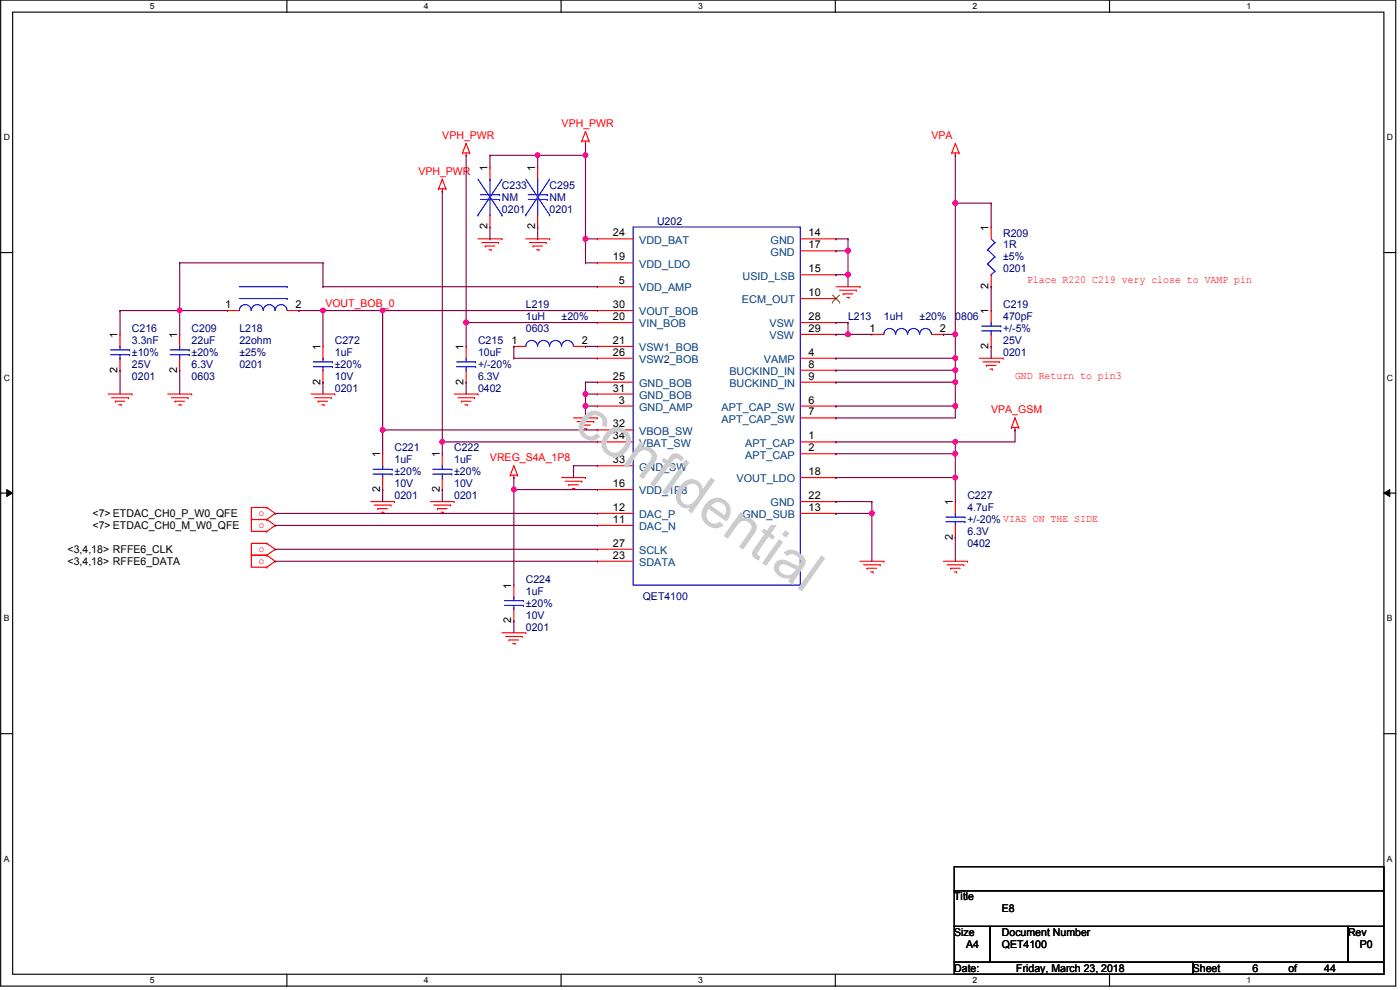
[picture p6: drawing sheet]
<svg xmlns="http://www.w3.org/2000/svg" width="420mm" height="297mm" viewBox="0 0 420 297" stroke-linecap="round" stroke-linejoin="round" font-family="sans-serif">
<defs><g id="words">
<text font-size="16.9" fill="#ccc" x="171.7" y="128.6" transform="rotate(35 171.7 128.6)">confidential</text>
<g font-size="3.2" fill="#f00">
<text x="132.7" y="41.6">VPH_PWR</text>
<text x="168.6" y="38">VPH_PWR</text>
<text x="279.6" y="41.6">VPA</text>
<text x="125.5" y="52.4">VPH_PWR</text>
<text x="308.2" y="85">Place R220 C219 very close to VAMP pin</text>
<text x="97.7" y="92.2">VOUT_BOB_0</text>
<text x="304.6" y="113.6">GND Return to pin3</text>
<text x="297.5" y="124">VPA_GSM</text>
<text x="147.1" y="138.3">VREG_S4A_1P8</text>
<text x="77.6" y="154.8">o</text>
<text x="77.6" y="158.4">o</text>
<text x="77.6" y="165.6">o</text>
<text x="77.6" y="169.1">o</text>
</g>
<g font-size="3.2">
<text x="146.3" y="51.3" transform="rotate(-90 146.3 51.3)">1</text>
<text x="160.6" y="51.3" transform="rotate(-90 160.6 51.3)">1</text>
<text x="146.3" y="68.8" transform="rotate(-90 146.3 68.8)">2</text>
<text x="160.6" y="68.8" transform="rotate(-90 160.6 68.8)">2</text>
<text x="184" y="70.9">24</text>
<text x="242.7" y="70.9">14</text>
<text x="296.7" y="69.2" transform="rotate(-90 296.7 69.2)">1</text>
<text x="242.7" y="74.5">17</text>
<text x="184" y="78.1">19</text>
<text x="242.7" y="81.7">15</text>
<text x="185.7" y="85.3">5</text>
<text x="242.7" y="88.8">10</text>
<text x="296.7" y="86.7" transform="rotate(-90 296.7 86.7)">2</text>
<text x="67.6" y="92.4">1</text>
<text x="88.7" y="92.4">2</text>
<text x="184" y="92.4">30</text>
<text x="296.7" y="94.3" transform="rotate(-90 296.7 94.3)">1</text>
<text x="35.3" y="101.4" transform="rotate(-90 35.3 101.4)">1</text>
<text x="53.2" y="101.4" transform="rotate(-90 53.2 101.4)">1</text>
<text x="184" y="96">20</text>
<text x="242.7" y="96">28</text>
<text x="242.7" y="99.6">29</text>
<text x="261" y="99.6">1</text>
<text x="282.1" y="99.6">2</text>
<text x="96.2" y="105" transform="rotate(-90 96.2 105)">1</text>
<text x="139.1" y="105" transform="rotate(-90 139.1 105)">1</text>
<text x="153.5" y="103.2">1</text>
<text x="174.6" y="103.2">2</text>
<text x="184" y="103.2">21</text>
<text x="184" y="106.7">26</text>
<text x="242.7" y="106.7">4</text>
<text x="296.7" y="104.6" transform="rotate(-90 296.7 104.6)">2</text>
<text x="35.3" y="111.8" transform="rotate(-90 35.3 111.8)">2</text>
<text x="53.2" y="111.8" transform="rotate(-90 53.2 111.8)">2</text>
<text x="184" y="113.9">25</text>
<text x="242.7" y="110.3">8</text>
<text x="242.7" y="113.9">9</text>
<text x="96.2" y="115.4" transform="rotate(-90 96.2 115.4)">2</text>
<text x="139.1" y="115.4" transform="rotate(-90 139.1 115.4)">2</text>
<text x="184" y="117.5">31</text>
<text x="185.7" y="121.1">3</text>
<text x="242.7" y="121.1">6</text>
<text x="242.7" y="124.6">7</text>
<text x="184" y="128.2">32</text>
<text x="184" y="131.8">34</text>
<text x="242.7" y="131.8">1</text>
<text x="114.1" y="137.2" transform="rotate(-90 114.1 137.2)">1</text>
<text x="132" y="137.2" transform="rotate(-90 132 137.2)">1</text>
<text x="242.7" y="135.4">2</text>
<text x="184" y="139">33</text>
<text x="242.7" y="142.5">18</text>
<text x="114.1" y="147.6" transform="rotate(-90 114.1 147.6)">2</text>
<text x="132" y="147.6" transform="rotate(-90 132 147.6)">2</text>
<text x="184" y="146.1">16</text>
<text x="242.7" y="149.7">22</text>
<text x="27.8" y="155.2">&lt;7&gt; ETDAC_CH0_P_W0_QFE</text>
<text x="184" y="153.3">12</text>
<text x="242.7" y="153.3">13</text>
<text x="286" y="151.6" transform="rotate(-90 286 151.6)">1</text>
<text x="27.8" y="158.7">&lt;7&gt; ETDAC_CH0_M_W0_QFE</text>
<text x="184" y="156.9">11</text>
<text x="286" y="162" transform="rotate(-90 286 162)">2</text>
<text x="20.3" y="165.9">&lt;3,4,18&gt; RFFE6_CLK</text>
<text x="184" y="164">27</text>
<text x="184" y="167.6">23</text>
<text x="20.3" y="169.5">&lt;3,4,18&gt; RFFE6_DATA</text>
<text x="153.4" y="176.6" transform="rotate(-90 153.4 176.6)">1</text>
<text x="153.4" y="187" transform="rotate(-90 153.4 187)">2</text>
<text x="286.4" y="270.1">Title</text>
<text x="300.7" y="273.7">E8</text>
<text x="286.4" y="280.8">Size</text>
<text x="300.7" y="280.8">Document Number</text>
<text x="404.6" y="280.8">Rev</text>
<text x="290" y="284.4">A4</text>
<text x="300.7" y="284.4">QET4100</text>
<text x="408.1" y="284.4">P0</text>
<text x="286.4" y="291.6">Date:</text>
<text x="305" y="291.6">Friday, March 23, 2018</text>
<text x="358" y="291.6">Sheet</text>
<text x="375.9" y="291.6">6</text>
<text x="386.7" y="291.6">of</text>
<text x="397.4" y="291.6">44</text>
</g>
<g font-size="3.2" fill="#000080">
<text x="150.7" y="56.6">C233</text>
<text x="165" y="56.6">C295</text>
<text x="150.7" y="60.2">NM</text>
<text x="150.7" y="63.8">0201</text>
<text x="165" y="60.2">NM</text>
<text x="165" y="63.8">0201</text>
<text x="197.2" y="67.4">U202</text>
<text x="301.1" y="71">R209</text>
<text x="301.1" y="74.5">1R</text>
<text x="301.1" y="78.1">±5%</text>
<text x="301.1" y="81.7">0201</text>
<text x="157.8" y="92.5">L219</text>
<text x="301.1" y="92.5">C219</text>
<text x="39.6" y="99.7">C216</text>
<text x="57.5" y="99.7">C209</text>
<text x="71.8" y="99.7">L218</text>
<text x="157.8" y="96.1">1uH</text>
<text x="157.8" y="99.7">0603</text>
<text x="168.6" y="96.1">±20%</text>
<text x="254.5" y="96.1">L213</text>
<text x="265.2" y="96.1">1uH</text>
<text x="276" y="96.1">±20%</text>
<text x="286.7" y="96.1">0806</text>
<text x="301.1" y="96.1">470pF</text>
<text x="301.1" y="99.7">+/-5%</text>
<text x="39.6" y="103.2">3.3nF</text>
<text x="39.6" y="106.8">±10%</text>
<text x="57.5" y="103.2">22uF</text>
<text x="57.5" y="106.8">±20%</text>
<text x="71.8" y="103.2">22ohm</text>
<text x="71.8" y="106.8">±25%</text>
<text x="100.5" y="103.2">C272</text>
<text x="100.5" y="106.8">1uF</text>
<text x="143.5" y="103.2">C215</text>
<text x="143.5" y="106.8">10uF</text>
<text x="301.1" y="106.8">0201</text>
<text x="301.1" y="103.2">25V</text>
<text x="39.6" y="114">0201</text>
<text x="39.6" y="110.4">25V</text>
<text x="57.5" y="114">0603</text>
<text x="57.5" y="110.4">6.3V</text>
<text x="71.8" y="110.4">0201</text>
<text x="100.5" y="114">10V</text>
<text x="100.5" y="110.4">±20%</text>
<text x="143.5" y="114">6.3V</text>
<text x="143.5" y="110.4">+/-20%</text>
<text x="100.5" y="117.6">0201</text>
<text x="143.5" y="117.6">0402</text>
<text x="118.4" y="135.5">C221</text>
<text x="136.3" y="135.5">C222</text>
<text x="118.4" y="139">1uF</text>
<text x="118.4" y="142.6">±20%</text>
<text x="136.3" y="139">1uF</text>
<text x="136.3" y="142.6">±20%</text>
<text x="118.4" y="149.8">0201</text>
<text x="118.4" y="146.2">10V</text>
<text x="136.3" y="149.8">0201</text>
<text x="136.3" y="146.2">10V</text>
<text x="290.3" y="149.8">C227</text>
<text x="290.3" y="153.4">4.7uF</text>
<text x="290.3" y="160.5">6.3V</text>
<text x="290.3" y="156.9">+/-20% VIAS ON THE SIDE</text>
<text x="290.3" y="164.1">0402</text>
<text x="157.8" y="174.8">C224</text>
<text x="157.8" y="178.4">1uF</text>
<text x="192.9" y="179.9">QET4100</text>
<text x="157.8" y="185.6">10V</text>
<text x="157.8" y="182">±20%</text>
<text x="157.8" y="189.2">0201</text>
</g>
<g font-size="3.2" fill="#004080">
<text x="191.8" y="73.1">VDD_BAT</text>
<text x="231.3" y="73.1">GND</text>
<text x="231.3" y="76.7">GND</text>
<text x="191.8" y="80.3">VDD_LDO</text>
<text x="222.8" y="83.9">USID_LSB</text>
<text x="191.8" y="87.5">VDD_AMP</text>
<text x="191.8" y="94.6">VOUT_BOB</text>
<text x="222.7" y="91">ECM_OUT</text>
<text x="191.8" y="98.2">VIN_BOB</text>
<text x="230.9" y="98.2">VSW</text>
<text x="230.9" y="101.8">VSW</text>
<text x="191.8" y="105.4">VSW1_BOB</text>
<text x="191.8" y="108.9">VSW2_BOB</text>
<text x="218.9" y="112.5">BUCKIND_IN</text>
<text x="229.3" y="108.9">VAMP</text>
<text x="191.8" y="116.1">GND_BOB</text>
<text x="191.8" y="119.7">GND_BOB</text>
<text x="218.9" y="116.1">BUCKIND_IN</text>
<text x="191.8" y="123.3">GND_AMP</text>
<text x="216.6" y="123.3">APT_CAP_SW</text>
<text x="191.8" y="130.4">VBOB_SW</text>
<text x="216.6" y="126.8">APT_CAP_SW</text>
<text x="191.8" y="134">VBAT_SW</text>
<text x="223.7" y="134">APT_CAP</text>
<text x="223.7" y="137.6">APT_CAP</text>
<text x="191.8" y="141.2">GND_SW</text>
<text x="191.8" y="148.3">VDD_1P8</text>
<text x="221.1" y="144.7">VOUT_LDO</text>
<text x="191.8" y="155.5">DAC_P</text>
<text x="222.8" y="155.5">GND_SUB</text>
<text x="231.3" y="151.9">GND</text>
<text x="191.8" y="159.1">DAC_N</text>
<text x="191.8" y="166.2">SCLK</text>
<text x="191.8" y="169.8">SDATA</text>
</g>
<g font-size="2.6">
<text x="44.9" y="2.8">5</text>
<text x="127.2" y="2.8">4</text>
<text x="209.5" y="2.8">3</text>
<text x="291.8" y="2.8">2</text>
<text x="374.1" y="2.8">1</text>
<text x="1.1" y="42">D</text>
<text x="416.3" y="42">D</text>
<text x="1.1" y="114.2">C</text>
<text x="416.3" y="114.2">C</text>
<text x="1.1" y="186.4">B</text>
<text x="416.3" y="186.4">B</text>
<text x="1.1" y="258.5">A</text>
<text x="416.3" y="258.5">A</text>
<text x="44.9" y="295">5</text>
<text x="127.2" y="295">4</text>
<text x="209.5" y="295">3</text>
<text x="291.8" y="295">2</text>
<text x="374.1" y="295">1</text>
</g>
</g></defs>
<path d="M.2 0h418.7v295.9h-418.7zM3.8 3.6h411.5v288.7h-411.5z" fill="none" stroke="#000" stroke-width=".34"/>
<g fill="#fff">
<path d="M44.9 .4h1.5v2.9h-1.5z"/>
<path d="M44.9 292.7h1.5v2.9h-1.5z"/>
</g>
<path d="M86.1 0v3.6M86.1 292.3v3.6" fill="none" stroke="#000" stroke-width=".34"/>
<g fill="#fff">
<path d="M127.2 .4h1.5v2.9h-1.5z"/>
<path d="M127.2 292.7h1.5v2.9h-1.5z"/>
</g>
<path d="M168.4 0v3.6M168.4 292.3v3.6" fill="none" stroke="#000" stroke-width=".34"/>
<g fill="#fff">
<path d="M209.5 .4h1.5v2.9h-1.5z"/>
<path d="M209.5 292.7h1.5v2.9h-1.5z"/>
</g>
<path d="M250.7 0v3.6M250.7 292.3v3.6" fill="none" stroke="#000" stroke-width=".34"/>
<g fill="#fff">
<path d="M291.8 .4h1.5v2.9h-1.5z"/>
<path d="M291.8 292.7h1.5v2.9h-1.5z"/>
</g>
<path d="M333 0v3.6M333 292.3v3.6" fill="none" stroke="#000" stroke-width=".34"/>
<g fill="#fff">
<path d="M374.1 .4h1.5v2.9h-1.5z"/>
<path d="M374.1 292.7h1.5v2.9h-1.5z"/>
<path d="M1.1 39.7h1.9v2.9h-1.9z"/>
<path d="M416.3 39.7h1.8v2.9h-1.8z"/>
<path d="M1.1 111.8h1.9v2.9h-1.9z"/>
<path d="M416.3 111.8h1.8v2.9h-1.8z"/>
</g>
<path d="M.2 75.8h3.6M415.3 75.8h3.6" fill="none" stroke="#000" stroke-width=".34"/>
<g fill="#fff">
<path d="M1.1 184h1.8v2.9h-1.8z"/>
<path d="M416.3 184h1.7v2.9h-1.7z"/>
</g>
<path d="M.2 148h3.6M415.3 148h3.6" fill="none" stroke="#000" stroke-width=".34"/>
<path d="M2 146.9l1.8 1.1-1.8 1zM415.3 148l1.8-1.1v2.1z" fill="#000"/>
<path d="M2 146.9l1.8 1.1-1.8 1zM415.3 148l1.8-1.1v2.1z" fill="none" stroke="#000" stroke-width=".3"/>
<g fill="#fff">
<path d="M1.1 256.2h1.8v2.9h-1.8z"/>
<path d="M416.3 256.2h1.7v2.9h-1.7z"/>
</g>
<path d="M.2 220.1h3.6M415.3 220.1h3.6" fill="none" stroke="#000" stroke-width=".34"/>
<path d="M174.6 42.3h2.2" fill="none" stroke="#f00" stroke-width=".34"/>
<circle cx="176.8" cy="42.3" r=".17" fill="#f00"/>
<path d="M175.7 42.3v.8" fill="none" stroke="#f00" stroke-width=".34"/>
<circle cx="175.7" cy="43.1" r=".17" fill="#f00"/>
<path d="M175.7 39.5l1.1 2.8" fill="none" stroke="#f00" stroke-width=".34"/>
<circle cx="175.7" cy="39.5" r=".17" fill="#f00"/>
<path d="M175.7 39.5l-1.1 2.8" fill="none" stroke="#f00" stroke-width=".34"/>
<circle cx="174.6" cy="42.3" r=".17" fill="#f00"/>
<path d="M50.4 118.2h7.1" fill="none" stroke="#f00" stroke-width=".34"/>
<circle cx="57.5" cy="118.2" r=".17" fill="#f00"/>
<path d="M51.4 119.3h5.1" fill="none" stroke="#f00" stroke-width=".34"/>
<circle cx="56.5" cy="119.3" r=".17" fill="#f00"/>
<path d="M52.5 120.4h2.9" fill="none" stroke="#f00" stroke-width=".34"/>
<circle cx="52.5" cy="120.4" r=".17" fill="#f00"/>
<path d="M53.6 121.5h.7" fill="none" stroke="#f00" stroke-width=".34"/>
<circle cx="54.3" cy="121.5" r=".17" fill="#f00"/>
<path d="M93.3 118.2h7.2" fill="none" stroke="#f00" stroke-width=".34"/>
<circle cx="100.5" cy="118.2" r=".17" fill="#f00"/>
<path d="M94.4 119.3h5" fill="none" stroke="#f00" stroke-width=".34"/>
<circle cx="99.4" cy="119.3" r=".17" fill="#f00"/>
<path d="M95.5 120.4h2.8" fill="none" stroke="#f00" stroke-width=".34"/>
<circle cx="95.5" cy="120.4" r=".17" fill="#f00"/>
<path d="M96.6 121.5h.7" fill="none" stroke="#f00" stroke-width=".34"/>
<circle cx="97.3" cy="121.5" r=".17" fill="#f00"/>
<path d="M138.8 45.9h2.2" fill="none" stroke="#f00" stroke-width=".34"/>
<circle cx="141" cy="45.9" r=".17" fill="#f00"/>
<path d="M139.9 45.9v.7" fill="none" stroke="#f00" stroke-width=".34"/>
<circle cx="139.9" cy="46.6" r=".17" fill="#f00"/>
<path d="M139.9 43.1l1.1 2.8" fill="none" stroke="#f00" stroke-width=".34"/>
<circle cx="139.9" cy="43.1" r=".17" fill="#f00"/>
<path d="M139.9 43.1l-1.1 2.8" fill="none" stroke="#f00" stroke-width=".34"/>
<circle cx="138.8" cy="45.9" r=".17" fill="#f00"/>
<path d="M136.3 118.2h7.2" fill="none" stroke="#f00" stroke-width=".34"/>
<circle cx="143.5" cy="118.2" r=".17" fill="#f00"/>
<path d="M137.4 119.3h5" fill="none" stroke="#f00" stroke-width=".34"/>
<circle cx="142.4" cy="119.3" r=".17" fill="#f00"/>
<path d="M138.5 120.4h2.8" fill="none" stroke="#f00" stroke-width=".34"/>
<circle cx="138.5" cy="120.4" r=".17" fill="#f00"/>
<path d="M139.5 121.5h.7" fill="none" stroke="#f00" stroke-width=".34"/>
<circle cx="140.2" cy="121.5" r=".17" fill="#f00"/>
<path d="M111.2 150.5h7.2" fill="none" stroke="#f00" stroke-width=".34"/>
<circle cx="118.4" cy="150.5" r=".17" fill="#f00"/>
<path d="M112.3 151.6h5" fill="none" stroke="#f00" stroke-width=".34"/>
<circle cx="117.3" cy="151.6" r=".17" fill="#f00"/>
<path d="M113.4 152.6h2.8" fill="none" stroke="#f00" stroke-width=".34"/>
<circle cx="113.4" cy="152.6" r=".17" fill="#f00"/>
<path d="M114.5 153.7h.7" fill="none" stroke="#f00" stroke-width=".34"/>
<circle cx="115.2" cy="153.7" r=".17" fill="#f00"/>
<path d="M172.1 125.4h7.2" fill="none" stroke="#f00" stroke-width=".34"/>
<circle cx="179.3" cy="125.4" r=".17" fill="#f00"/>
<path d="M173.2 126.5h5" fill="none" stroke="#f00" stroke-width=".34"/>
<circle cx="178.2" cy="126.5" r=".17" fill="#f00"/>
<path d="M174.3 127.6h2.9" fill="none" stroke="#f00" stroke-width=".34"/>
<circle cx="174.3" cy="127.6" r=".17" fill="#f00"/>
<path d="M175.3 128.7h.8" fill="none" stroke="#f00" stroke-width=".34"/>
<circle cx="176.1" cy="128.7" r=".17" fill="#f00"/>
<path d="M129.1 150.5h7.2" fill="none" stroke="#f00" stroke-width=".34"/>
<circle cx="136.3" cy="150.5" r=".17" fill="#f00"/>
<path d="M130.2 151.6h5" fill="none" stroke="#f00" stroke-width=".34"/>
<circle cx="135.2" cy="151.6" r=".17" fill="#f00"/>
<path d="M131.3 152.6h2.8" fill="none" stroke="#f00" stroke-width=".34"/>
<circle cx="131.3" cy="152.6" r=".17" fill="#f00"/>
<path d="M132.4 153.7h.7" fill="none" stroke="#f00" stroke-width=".34"/>
<circle cx="133.1" cy="153.7" r=".17" fill="#f00"/>
<path d="M131.6 56.6h2.2" fill="none" stroke="#f00" stroke-width=".34"/>
<circle cx="133.8" cy="56.6" r=".17" fill="#f00"/>
<path d="M132.7 56.6v.8" fill="none" stroke="#f00" stroke-width=".34"/>
<circle cx="132.7" cy="57.4" r=".17" fill="#f00"/>
<path d="M132.7 53.8l1.1 2.8" fill="none" stroke="#f00" stroke-width=".34"/>
<circle cx="132.7" cy="53.8" r=".17" fill="#f00"/>
<path d="M132.7 53.8l-1.1 2.8" fill="none" stroke="#f00" stroke-width=".34"/>
<circle cx="131.6" cy="56.6" r=".17" fill="#f00"/>
<path d="M168.6 143.3h7.1" fill="none" stroke="#f00" stroke-width=".34"/>
<circle cx="175.7" cy="143.3" r=".17" fill="#f00"/>
<path d="M169.6 144.4h5" fill="none" stroke="#f00" stroke-width=".34"/>
<circle cx="174.6" cy="144.4" r=".17" fill="#f00"/>
<path d="M170.7 145.5h2.9" fill="none" stroke="#f00" stroke-width=".34"/>
<circle cx="170.7" cy="145.5" r=".17" fill="#f00"/>
<path d="M171.8 146.6h.7" fill="none" stroke="#f00" stroke-width=".34"/>
<circle cx="172.5" cy="146.6" r=".17" fill="#f00"/>
<path d="M153.2 142.6h2.1" fill="none" stroke="#f00" stroke-width=".34"/>
<circle cx="155.3" cy="142.6" r=".17" fill="#f00"/>
<path d="M154.2 142.6v.7" fill="none" stroke="#f00" stroke-width=".34"/>
<circle cx="154.2" cy="143.3" r=".17" fill="#f00"/>
<path d="M154.2 139.7l1.1 2.9" fill="none" stroke="#f00" stroke-width=".34"/>
<circle cx="154.2" cy="139.7" r=".17" fill="#f00"/>
<path d="M154.2 139.7l-1 2.9" fill="none" stroke="#f00" stroke-width=".34"/>
<circle cx="153.2" cy="142.6" r=".17" fill="#f00"/>
<path d="M150.7 189.9h7.1" fill="none" stroke="#f00" stroke-width=".34"/>
<circle cx="157.8" cy="189.9" r=".17" fill="#f00"/>
<path d="M151.7 191h5" fill="none" stroke="#f00" stroke-width=".34"/>
<circle cx="156.7" cy="191" r=".17" fill="#f00"/>
<path d="M152.8 192h2.8" fill="none" stroke="#f00" stroke-width=".34"/>
<circle cx="152.8" cy="192" r=".17" fill="#f00"/>
<path d="M153.9 193.1h.7" fill="none" stroke="#f00" stroke-width=".34"/>
<circle cx="154.6" cy="193.1" r=".17" fill="#f00"/>
<path d="M250.9 86h7.2" fill="none" stroke="#f00" stroke-width=".34"/>
<circle cx="258.1" cy="86" r=".17" fill="#f00"/>
<path d="M252 87.1h5" fill="none" stroke="#f00" stroke-width=".34"/>
<circle cx="257" cy="87.1" r=".17" fill="#f00"/>
<path d="M253.1 88.2h2.8" fill="none" stroke="#f00" stroke-width=".34"/>
<circle cx="253.1" cy="88.2" r=".17" fill="#f00"/>
<path d="M254.2 89.2h.6" fill="none" stroke="#f00" stroke-width=".34"/>
<circle cx="254.8" cy="89.2" r=".17" fill="#f00"/>
<path d="M285.7 45.9h2.1" fill="none" stroke="#f00" stroke-width=".34"/>
<circle cx="287.8" cy="45.9" r=".17" fill="#f00"/>
<path d="M286.7 45.9v.7" fill="none" stroke="#f00" stroke-width=".34"/>
<circle cx="286.7" cy="46.6" r=".17" fill="#f00"/>
<path d="M286.7 43.1l1.1 2.8" fill="none" stroke="#f00" stroke-width=".34"/>
<circle cx="286.7" cy="43.1" r=".17" fill="#f00"/>
<path d="M286.7 43.1l-1 2.8" fill="none" stroke="#f00" stroke-width=".34"/>
<circle cx="285.7" cy="45.9" r=".17" fill="#f00"/>
<path d="M293.9 107.5h7.2" fill="none" stroke="#f00" stroke-width=".34"/>
<circle cx="301.1" cy="107.5" r=".17" fill="#f00"/>
<path d="M295 108.6h5" fill="none" stroke="#f00" stroke-width=".34"/>
<circle cx="300" cy="108.6" r=".17" fill="#f00"/>
<path d="M296 109.6h2.9" fill="none" stroke="#f00" stroke-width=".34"/>
<circle cx="296" cy="109.6" r=".17" fill="#f00"/>
<path d="M297.1 110.7h.7" fill="none" stroke="#f00" stroke-width=".34"/>
<circle cx="297.8" cy="110.7" r=".17" fill="#f00"/>
<path d="M258.1 168.4h7.1" fill="none" stroke="#f00" stroke-width=".34"/>
<circle cx="265.2" cy="168.4" r=".17" fill="#f00"/>
<path d="M259.2 169.5h4.9" fill="none" stroke="#f00" stroke-width=".34"/>
<circle cx="264.1" cy="169.5" r=".17" fill="#f00"/>
<path d="M260.2 170.5h2.9" fill="none" stroke="#f00" stroke-width=".34"/>
<circle cx="260.2" cy="170.5" r=".17" fill="#f00"/>
<path d="M261.3 171.6h.7" fill="none" stroke="#f00" stroke-width=".34"/>
<circle cx="262" cy="171.6" r=".17" fill="#f00"/>
<path d="M283.2 168.4h7.1" fill="none" stroke="#f00" stroke-width=".34"/>
<circle cx="290.3" cy="168.4" r=".17" fill="#f00"/>
<path d="M284.2 169.5h5.1" fill="none" stroke="#f00" stroke-width=".34"/>
<circle cx="289.3" cy="169.5" r=".17" fill="#f00"/>
<path d="M285.3 170.5h2.9" fill="none" stroke="#f00" stroke-width=".34"/>
<circle cx="285.3" cy="170.5" r=".17" fill="#f00"/>
<path d="M286.4 171.6h.7" fill="none" stroke="#f00" stroke-width=".34"/>
<circle cx="287.1" cy="171.6" r=".17" fill="#f00"/>
<path d="M303.6 128.3h2.1" fill="none" stroke="#f00" stroke-width=".34"/>
<circle cx="305.7" cy="128.3" r=".17" fill="#f00"/>
<path d="M304.6 128.3v.7" fill="none" stroke="#f00" stroke-width=".34"/>
<circle cx="304.6" cy="129" r=".17" fill="#f00"/>
<path d="M304.6 125.4l1.1 2.9" fill="none" stroke="#f00" stroke-width=".34"/>
<circle cx="304.6" cy="125.4" r=".17" fill="#f00"/>
<path d="M304.6 125.4l-1 2.9" fill="none" stroke="#f00" stroke-width=".34"/>
<circle cx="303.6" cy="128.3" r=".17" fill="#f00"/>
<path d="M157.8 71.7h7.2" fill="none" stroke="#f00" stroke-width=".34"/>
<circle cx="165" cy="71.7" r=".17" fill="#f00"/>
<path d="M158.9 72.8h5" fill="none" stroke="#f00" stroke-width=".34"/>
<circle cx="163.9" cy="72.8" r=".17" fill="#f00"/>
<path d="M160 73.8h2.8" fill="none" stroke="#f00" stroke-width=".34"/>
<circle cx="160" cy="73.8" r=".17" fill="#f00"/>
<path d="M161 74.9h.7" fill="none" stroke="#f00" stroke-width=".34"/>
<circle cx="161.7" cy="74.9" r=".17" fill="#f00"/>
<path d="M32.5 118.2h7.1" fill="none" stroke="#f00" stroke-width=".34"/>
<circle cx="39.6" cy="118.2" r=".17" fill="#f00"/>
<path d="M33.5 119.3h5.1" fill="none" stroke="#f00" stroke-width=".34"/>
<circle cx="38.6" cy="119.3" r=".17" fill="#f00"/>
<path d="M34.6 120.4h2.9" fill="none" stroke="#f00" stroke-width=".34"/>
<circle cx="34.6" cy="120.4" r=".17" fill="#f00"/>
<path d="M35.7 121.5h.7" fill="none" stroke="#f00" stroke-width=".34"/>
<circle cx="36.4" cy="121.5" r=".17" fill="#f00"/>
<path d="M143.5 71.7h7.2" fill="none" stroke="#f00" stroke-width=".34"/>
<circle cx="150.7" cy="71.7" r=".17" fill="#f00"/>
<path d="M144.6 72.8h5" fill="none" stroke="#f00" stroke-width=".34"/>
<circle cx="149.6" cy="72.8" r=".17" fill="#f00"/>
<path d="M145.6 73.8h2.9" fill="none" stroke="#f00" stroke-width=".34"/>
<circle cx="145.6" cy="73.8" r=".17" fill="#f00"/>
<path d="M146.7 74.9h.7" fill="none" stroke="#f00" stroke-width=".34"/>
<circle cx="147.4" cy="74.9" r=".17" fill="#f00"/>
<path d="M80.1 152.3l2.5 1.8" fill="none" stroke="#f00" stroke-width=".34"/>
<circle cx="80.1" cy="152.3" r=".17" fill="#f00"/>
<path d="M82.6 154.1l-2.5 1.8" fill="none" stroke="#f00" stroke-width=".34"/>
<circle cx="80.1" cy="155.9" r=".17" fill="#f00"/>
<path d="M80.1 152.3h-4.7v3.6h4.7l2.5 1.7" fill="none" stroke="#f00" stroke-width=".34"/>
<circle cx="80.1" cy="155.9" r=".17" fill="#f00"/>
<path d="M82.6 157.6l-2.5 1.8" fill="none" stroke="#f00" stroke-width=".34"/>
<circle cx="80.1" cy="159.4" r=".17" fill="#f00"/>
<path d="M80.1 155.9h-4.7v3.5h4.7M80.1 163l2.5 1.8" fill="none" stroke="#f00" stroke-width=".34"/>
<circle cx="80.1" cy="163" r=".17" fill="#f00"/>
<path d="M82.6 164.8l-2.5 1.8" fill="none" stroke="#f00" stroke-width=".34"/>
<circle cx="80.1" cy="166.6" r=".17" fill="#f00"/>
<path d="M80.1 163h-4.7v3.6h4.7l2.5 1.8" fill="none" stroke="#f00" stroke-width=".34"/>
<circle cx="80.1" cy="166.6" r=".17" fill="#f00"/>
<path d="M82.6 168.4l-2.5 1.8" fill="none" stroke="#f00" stroke-width=".34"/>
<circle cx="80.1" cy="170.2" r=".17" fill="#f00"/>
<path d="M80.1 166.6h-4.7v3.6h4.7" fill="none" stroke="#f00" stroke-width=".34"/>
<path d="M286.4 260.1h128.9v7.2h-128.9zM286.4 267.3h128.9v10.7h-128.9zM286.4 278h10.7v10.7h-10.7zM297.1 278h107.5v10.7h-107.5zM404.6 278h10.7v10.7h-10.7zM286.4 288.7h71.6v3.6h-71.6zM358 288.7h57.3v3.6h-57.3z" fill="none" stroke="#000" stroke-width=".34"/>
<path d="M294.6 97.8h5.7" fill="none" stroke="#00f" stroke-width=".34"/>
<circle cx="300.3" cy="97.8" r=".17" fill="#00f"/>
<path d="M294.6 99.3h5.7" fill="none" stroke="#00f" stroke-width=".34"/>
<circle cx="300.3" cy="99.3" r=".17" fill="#00f"/>
<path d="M297.5 96.8v1" fill="none" stroke="#00f" stroke-width=".34"/>
<circle cx="297.5" cy="96.8" r=".17" fill="#00f"/>
<path d="M297.5 99.3v1" fill="none" stroke="#00f" stroke-width=".34"/>
<circle cx="297.5" cy="100.3" r=".17" fill="#00f"/>
<path d="M297.5 93.2v3.6" fill="none" stroke="#f00" stroke-width=".34"/>
<circle cx="297.5" cy="93.2" r=".17" fill="#f00"/>
<path d="M297.5 100.3v3.6" fill="none" stroke="#f00" stroke-width=".34"/>
<circle cx="297.5" cy="103.9" r=".17" fill="#f00"/>
<path d="M157.8 103.9a1.76 1.76 0 0 1 1.8-1.7 1.76 1.76 0 0 1 1.7 1.7M161.4 103.9a1.78 1.78 0 0 1 1.7-1.7 1.78 1.78 0 0 1 1.8 1.7M165 103.9a1.78 1.78 0 0 1 1.7-1.7 1.78 1.78 0 0 1 1.8 1.7M168.6 103.9a1.76 1.76 0 0 1 1.7-1.7 1.76 1.76 0 0 1 1.8 1.7" fill="none" stroke="#00f" stroke-width=".34"/>
<path d="M154.2 103.9h3.6" fill="none" stroke="#f00" stroke-width=".34"/>
<circle cx="154.2" cy="103.9" r=".17" fill="#f00"/>
<path d="M172.1 103.9h3.6" fill="none" stroke="#f00" stroke-width=".34"/>
<circle cx="175.7" cy="103.9" r=".17" fill="#f00"/>
<path d="M71.8 93.2a1.78 1.78 0 0 1 1.8-1.8 1.78 1.78 0 0 1 1.8 1.8 1.8 1.8 0 0 1 1.8-1.8 1.8 1.8 0 0 1 1.8 1.8 1.78 1.78 0 0 1 1.8-1.8 1.78 1.78 0 0 1 1.7 1.8M71.8 89.6h14.4M82.6 93.2a1.78 1.78 0 0 1 1.8-1.8 1.78 1.78 0 0 1 1.7 1.8" fill="none" stroke="#00f" stroke-width=".34"/>
<circle cx="86.2" cy="89.6" r=".17" fill="#00f"/>
<path d="M71.8 86h14.4" fill="none" stroke="#00f" stroke-width=".34"/>
<circle cx="86.2" cy="86" r=".17" fill="#00f"/>
<path d="M68.3 93.2h3.5" fill="none" stroke="#f00" stroke-width=".34"/>
<circle cx="68.3" cy="93.2" r=".17" fill="#f00"/>
<path d="M86.2 93.2h3.5" fill="none" stroke="#f00" stroke-width=".34"/>
<circle cx="89.7" cy="93.2" r=".17" fill="#f00"/>
<path d="M158.5 58.4h5.7" fill="none" stroke="#00f" stroke-width=".34"/>
<circle cx="164.2" cy="58.4" r=".17" fill="#00f"/>
<path d="M158.5 59.9h5.7" fill="none" stroke="#00f" stroke-width=".34"/>
<circle cx="164.2" cy="59.9" r=".17" fill="#00f"/>
<path d="M161.4 53.8v4.6" fill="none" stroke="#00f" stroke-width=".34"/>
<circle cx="161.4" cy="53.8" r=".17" fill="#00f"/>
<path d="M161.4 59.9v4.6" fill="none" stroke="#00f" stroke-width=".34"/>
<circle cx="161.4" cy="64.5" r=".17" fill="#00f"/>
<path d="M165 53.8l-7.2 10.7" fill="none" stroke="#00f" stroke-width=".34"/>
<circle cx="157.8" cy="64.5" r=".17" fill="#00f"/>
<path d="M157.8 53.8l7.2 10.7" fill="none" stroke="#00f" stroke-width=".34"/>
<circle cx="165" cy="64.5" r=".17" fill="#00f"/>
<path d="M161.4 50.2v3.6" fill="none" stroke="#f00" stroke-width=".34"/>
<circle cx="161.4" cy="50.2" r=".17" fill="#f00"/>
<path d="M161.4 64.5v3.6" fill="none" stroke="#f00" stroke-width=".34"/>
<circle cx="161.4" cy="68.1" r=".17" fill="#f00"/>
<path d="M283.9 155.2h5.7" fill="none" stroke="#00f" stroke-width=".34"/>
<circle cx="289.6" cy="155.2" r=".17" fill="#00f"/>
<path d="M283.9 156.5h5.7" fill="none" stroke="#00f" stroke-width=".34"/>
<circle cx="289.6" cy="156.5" r=".17" fill="#00f"/>
<path d="M286.7 154.1v1.1" fill="none" stroke="#00f" stroke-width=".34"/>
<circle cx="286.7" cy="154.1" r=".17" fill="#00f"/>
<path d="M286.7 156.5v1.1" fill="none" stroke="#00f" stroke-width=".34"/>
<circle cx="286.7" cy="157.6" r=".17" fill="#00f"/>
<path d="M286.7 150.5v3.6" fill="none" stroke="#f00" stroke-width=".34"/>
<circle cx="286.7" cy="150.5" r=".17" fill="#f00"/>
<path d="M286.7 157.6v3.6" fill="none" stroke="#f00" stroke-width=".34"/>
<circle cx="286.7" cy="161.2" r=".17" fill="#f00"/>
<path d="M151.4 180.2h5.7" fill="none" stroke="#00f" stroke-width=".34"/>
<circle cx="157.1" cy="180.2" r=".17" fill="#00f"/>
<path d="M151.4 181.7h5.7" fill="none" stroke="#00f" stroke-width=".34"/>
<circle cx="157.1" cy="181.7" r=".17" fill="#00f"/>
<path d="M154.2 179.1v1.1" fill="none" stroke="#00f" stroke-width=".34"/>
<circle cx="154.2" cy="179.1" r=".17" fill="#00f"/>
<path d="M154.2 181.7v1" fill="none" stroke="#00f" stroke-width=".34"/>
<circle cx="154.2" cy="182.7" r=".17" fill="#00f"/>
<path d="M154.2 175.6v3.5" fill="none" stroke="#f00" stroke-width=".34"/>
<circle cx="154.2" cy="175.6" r=".17" fill="#f00"/>
<path d="M154.2 182.7v3.6" fill="none" stroke="#f00" stroke-width=".34"/>
<circle cx="154.2" cy="186.3" r=".17" fill="#f00"/>
<path d="M51.1 105h5.7" fill="none" stroke="#00f" stroke-width=".34"/>
<circle cx="56.8" cy="105" r=".17" fill="#00f"/>
<path d="M51.1 106.4h5.7" fill="none" stroke="#00f" stroke-width=".34"/>
<circle cx="56.8" cy="106.4" r=".17" fill="#00f"/>
<path d="M53.9 103.9v1.1" fill="none" stroke="#00f" stroke-width=".34"/>
<circle cx="53.9" cy="103.9" r=".17" fill="#00f"/>
<path d="M53.9 106.4v1.1" fill="none" stroke="#00f" stroke-width=".34"/>
<circle cx="53.9" cy="107.5" r=".17" fill="#00f"/>
<path d="M53.9 100.3v3.6" fill="none" stroke="#f00" stroke-width=".34"/>
<circle cx="53.9" cy="100.3" r=".17" fill="#f00"/>
<path d="M53.9 107.5v3.6" fill="none" stroke="#f00" stroke-width=".34"/>
<circle cx="53.9" cy="111.1" r=".17" fill="#f00"/>
<path d="M144.2 58.4h5.7" fill="none" stroke="#00f" stroke-width=".34"/>
<circle cx="149.9" cy="58.4" r=".17" fill="#00f"/>
<path d="M144.2 59.9h5.7" fill="none" stroke="#00f" stroke-width=".34"/>
<circle cx="149.9" cy="59.9" r=".17" fill="#00f"/>
<path d="M147.1 53.8v4.6" fill="none" stroke="#00f" stroke-width=".34"/>
<circle cx="147.1" cy="53.8" r=".17" fill="#00f"/>
<path d="M147.1 59.9v4.6" fill="none" stroke="#00f" stroke-width=".34"/>
<circle cx="147.1" cy="64.5" r=".17" fill="#00f"/>
<path d="M150.7 53.8l-7.2 10.7" fill="none" stroke="#00f" stroke-width=".34"/>
<circle cx="143.5" cy="64.5" r=".17" fill="#00f"/>
<path d="M143.5 53.8l7.2 10.7" fill="none" stroke="#00f" stroke-width=".34"/>
<circle cx="150.7" cy="64.5" r=".17" fill="#00f"/>
<path d="M147.1 50.2v3.6" fill="none" stroke="#f00" stroke-width=".34"/>
<circle cx="147.1" cy="50.2" r=".17" fill="#f00"/>
<path d="M147.1 64.5v3.6" fill="none" stroke="#f00" stroke-width=".34"/>
<circle cx="147.1" cy="68.1" r=".17" fill="#f00"/>
<path d="M112 140.8h5.7" fill="none" stroke="#00f" stroke-width=".34"/>
<circle cx="117.7" cy="140.8" r=".17" fill="#00f"/>
<path d="M112 142.2h5.7" fill="none" stroke="#00f" stroke-width=".34"/>
<circle cx="117.7" cy="142.2" r=".17" fill="#00f"/>
<path d="M114.8 139.7v1.1" fill="none" stroke="#00f" stroke-width=".34"/>
<circle cx="114.8" cy="139.7" r=".17" fill="#00f"/>
<path d="M114.8 142.2v1.1" fill="none" stroke="#00f" stroke-width=".34"/>
<circle cx="114.8" cy="143.3" r=".17" fill="#00f"/>
<path d="M114.8 136.1v3.6" fill="none" stroke="#f00" stroke-width=".34"/>
<circle cx="114.8" cy="136.1" r=".17" fill="#f00"/>
<path d="M114.8 143.3v3.6" fill="none" stroke="#f00" stroke-width=".34"/>
<circle cx="114.8" cy="146.9" r=".17" fill="#f00"/>
<path d="M297.5 71.7l1.1 1.1" fill="none" stroke="#00f" stroke-width=".34"/>
<circle cx="298.6" cy="72.8" r=".17" fill="#00f"/>
<path d="M298.6 72.8l-2.2 2.1" fill="none" stroke="#00f" stroke-width=".34"/>
<circle cx="296.4" cy="74.9" r=".17" fill="#00f"/>
<path d="M296.4 74.9l2.2 2.1" fill="none" stroke="#00f" stroke-width=".34"/>
<circle cx="298.6" cy="77" r=".17" fill="#00f"/>
<path d="M298.6 77l-2.2 2.2" fill="none" stroke="#00f" stroke-width=".34"/>
<circle cx="296.4" cy="79.2" r=".17" fill="#00f"/>
<path d="M296.4 79.2l2.2 2.2" fill="none" stroke="#00f" stroke-width=".34"/>
<circle cx="298.6" cy="81.4" r=".17" fill="#00f"/>
<path d="M298.6 81.4l-1.1 1" fill="none" stroke="#00f" stroke-width=".34"/>
<circle cx="297.5" cy="82.4" r=".17" fill="#00f"/>
<path d="M297.5 68.1v3.6" fill="none" stroke="#f00" stroke-width=".34"/>
<circle cx="297.5" cy="68.1" r=".17" fill="#f00"/>
<path d="M297.5 82.4v3.6" fill="none" stroke="#f00" stroke-width=".34"/>
<circle cx="297.5" cy="86" r=".17" fill="#f00"/>
<path d="M94.1 108.6h5.7" fill="none" stroke="#00f" stroke-width=".34"/>
<circle cx="99.8" cy="108.6" r=".17" fill="#00f"/>
<path d="M94.1 110h5.7" fill="none" stroke="#00f" stroke-width=".34"/>
<circle cx="99.8" cy="110" r=".17" fill="#00f"/>
<path d="M96.9 107.5v1.1" fill="none" stroke="#00f" stroke-width=".34"/>
<circle cx="96.9" cy="107.5" r=".17" fill="#00f"/>
<path d="M96.9 110v1.1" fill="none" stroke="#00f" stroke-width=".34"/>
<circle cx="96.9" cy="111.1" r=".17" fill="#00f"/>
<path d="M96.9 103.9v3.6" fill="none" stroke="#f00" stroke-width=".34"/>
<circle cx="96.9" cy="103.9" r=".17" fill="#f00"/>
<path d="M96.9 111.1v3.6" fill="none" stroke="#f00" stroke-width=".34"/>
<circle cx="96.9" cy="114.7" r=".17" fill="#f00"/>
<path d="M33.2 105h5.7" fill="none" stroke="#00f" stroke-width=".34"/>
<circle cx="38.9" cy="105" r=".17" fill="#00f"/>
<path d="M33.2 106.4h5.7" fill="none" stroke="#00f" stroke-width=".34"/>
<circle cx="38.9" cy="106.4" r=".17" fill="#00f"/>
<path d="M36 103.9v1.1" fill="none" stroke="#00f" stroke-width=".34"/>
<circle cx="36" cy="103.9" r=".17" fill="#00f"/>
<path d="M36 106.4v1.1" fill="none" stroke="#00f" stroke-width=".34"/>
<circle cx="36" cy="107.5" r=".17" fill="#00f"/>
<path d="M36 100.3v3.6" fill="none" stroke="#f00" stroke-width=".34"/>
<circle cx="36" cy="100.3" r=".17" fill="#f00"/>
<path d="M36 107.5v3.6" fill="none" stroke="#f00" stroke-width=".34"/>
<circle cx="36" cy="111.1" r=".17" fill="#f00"/>
<path d="M190 68.1h50.2v107.5h-50.2z" fill="none" stroke="#00f" stroke-width=".34"/>
<path d="M179.3 71.7h10.7" fill="none" stroke="#f00" stroke-width=".34"/>
<circle cx="179.3" cy="71.7" r=".17" fill="#f00"/>
<path d="M179.3 78.9h10.7" fill="none" stroke="#f00" stroke-width=".34"/>
<circle cx="179.3" cy="78.9" r=".17" fill="#f00"/>
<path d="M179.3 86h10.7" fill="none" stroke="#f00" stroke-width=".34"/>
<circle cx="179.3" cy="86" r=".17" fill="#f00"/>
<path d="M179.3 93.2h10.7" fill="none" stroke="#f00" stroke-width=".34"/>
<circle cx="179.3" cy="93.2" r=".17" fill="#f00"/>
<path d="M179.3 96.8h10.7" fill="none" stroke="#f00" stroke-width=".34"/>
<circle cx="179.3" cy="96.8" r=".17" fill="#f00"/>
<path d="M179.3 103.9h10.7" fill="none" stroke="#f00" stroke-width=".34"/>
<circle cx="179.3" cy="103.9" r=".17" fill="#f00"/>
<path d="M179.3 107.5h10.7" fill="none" stroke="#f00" stroke-width=".34"/>
<circle cx="179.3" cy="107.5" r=".17" fill="#f00"/>
<path d="M179.3 114.7h10.7" fill="none" stroke="#f00" stroke-width=".34"/>
<circle cx="179.3" cy="114.7" r=".17" fill="#f00"/>
<path d="M179.3 118.2h10.7" fill="none" stroke="#f00" stroke-width=".34"/>
<circle cx="179.3" cy="118.2" r=".17" fill="#f00"/>
<path d="M179.3 121.8h10.7" fill="none" stroke="#f00" stroke-width=".34"/>
<circle cx="179.3" cy="121.8" r=".17" fill="#f00"/>
<path d="M179.3 129h10.7" fill="none" stroke="#f00" stroke-width=".34"/>
<circle cx="179.3" cy="129" r=".17" fill="#f00"/>
<path d="M179.3 132.6h10.7" fill="none" stroke="#f00" stroke-width=".34"/>
<circle cx="179.3" cy="132.6" r=".17" fill="#f00"/>
<path d="M179.3 139.7h10.7" fill="none" stroke="#f00" stroke-width=".34"/>
<circle cx="179.3" cy="139.7" r=".17" fill="#f00"/>
<path d="M179.3 146.9h10.7" fill="none" stroke="#f00" stroke-width=".34"/>
<circle cx="179.3" cy="146.9" r=".17" fill="#f00"/>
<path d="M179.3 154.1h10.7" fill="none" stroke="#f00" stroke-width=".34"/>
<circle cx="179.3" cy="154.1" r=".17" fill="#f00"/>
<path d="M179.3 157.6h10.7" fill="none" stroke="#f00" stroke-width=".34"/>
<circle cx="179.3" cy="157.6" r=".17" fill="#f00"/>
<path d="M179.3 164.8h10.7" fill="none" stroke="#f00" stroke-width=".34"/>
<circle cx="179.3" cy="164.8" r=".17" fill="#f00"/>
<path d="M179.3 168.4h10.7" fill="none" stroke="#f00" stroke-width=".34"/>
<circle cx="179.3" cy="168.4" r=".17" fill="#f00"/>
<path d="M240.2 71.7h10.7" fill="none" stroke="#f00" stroke-width=".34"/>
<circle cx="250.9" cy="71.7" r=".17" fill="#f00"/>
<path d="M240.2 75.3h10.7" fill="none" stroke="#f00" stroke-width=".34"/>
<circle cx="250.9" cy="75.3" r=".17" fill="#f00"/>
<path d="M240.2 82.4h10.7" fill="none" stroke="#f00" stroke-width=".34"/>
<circle cx="250.9" cy="82.4" r=".17" fill="#f00"/>
<path d="M240.2 89.6h10.7" fill="none" stroke="#f00" stroke-width=".34"/>
<circle cx="250.9" cy="89.6" r=".17" fill="#f00"/>
<path d="M249.8 90.7h.1M249.8 88.5l2.2 2.2M252 88.5l-2.2 2.2M252 90.7h.1" fill="none" stroke="#804000" stroke-width=".3"/>
<path d="M240.2 96.8h10.7" fill="none" stroke="#f00" stroke-width=".34"/>
<circle cx="250.9" cy="96.8" r=".17" fill="#f00"/>
<path d="M240.2 100.3h10.7" fill="none" stroke="#f00" stroke-width=".34"/>
<circle cx="250.9" cy="100.3" r=".17" fill="#f00"/>
<path d="M240.2 107.5h10.7" fill="none" stroke="#f00" stroke-width=".34"/>
<circle cx="250.9" cy="107.5" r=".17" fill="#f00"/>
<path d="M240.2 111.1h10.7" fill="none" stroke="#f00" stroke-width=".34"/>
<circle cx="250.9" cy="111.1" r=".17" fill="#f00"/>
<path d="M240.2 114.7h10.7" fill="none" stroke="#f00" stroke-width=".34"/>
<circle cx="250.9" cy="114.7" r=".17" fill="#f00"/>
<path d="M240.2 121.8h10.7" fill="none" stroke="#f00" stroke-width=".34"/>
<circle cx="250.9" cy="121.8" r=".17" fill="#f00"/>
<path d="M240.2 125.4h10.7" fill="none" stroke="#f00" stroke-width=".34"/>
<circle cx="250.9" cy="125.4" r=".17" fill="#f00"/>
<path d="M240.2 132.6h10.7" fill="none" stroke="#f00" stroke-width=".34"/>
<circle cx="250.9" cy="132.6" r=".17" fill="#f00"/>
<path d="M240.2 136.1h10.7" fill="none" stroke="#f00" stroke-width=".34"/>
<circle cx="250.9" cy="136.1" r=".17" fill="#f00"/>
<path d="M240.2 143.3h10.7" fill="none" stroke="#f00" stroke-width=".34"/>
<circle cx="250.9" cy="143.3" r=".17" fill="#f00"/>
<path d="M240.2 150.5h10.7" fill="none" stroke="#f00" stroke-width=".34"/>
<circle cx="250.9" cy="150.5" r=".17" fill="#f00"/>
<path d="M240.2 154.1h10.7" fill="none" stroke="#f00" stroke-width=".34"/>
<circle cx="250.9" cy="154.1" r=".17" fill="#f00"/>
<path d="M265.2 100.3a1.76 1.76 0 0 1 1.8-1.7 1.76 1.76 0 0 1 1.8 1.7M268.8 100.3a1.78 1.78 0 0 1 1.8-1.7 1.78 1.78 0 0 1 1.8 1.7M272.4 100.3a1.78 1.78 0 0 1 1.8-1.7 1.78 1.78 0 0 1 1.8 1.7M276 100.3a1.76 1.76 0 0 1 1.8-1.7 1.76 1.76 0 0 1 1.7 1.7" fill="none" stroke="#00f" stroke-width=".34"/>
<path d="M261.7 100.3h3.5" fill="none" stroke="#f00" stroke-width=".34"/>
<circle cx="261.7" cy="100.3" r=".17" fill="#f00"/>
<path d="M279.6 100.3h3.6" fill="none" stroke="#f00" stroke-width=".34"/>
<circle cx="283.2" cy="100.3" r=".17" fill="#f00"/>
<path d="M137 108.6h5.7" fill="none" stroke="#00f" stroke-width=".34"/>
<circle cx="142.7" cy="108.6" r=".17" fill="#00f"/>
<path d="M137 110h5.7" fill="none" stroke="#00f" stroke-width=".34"/>
<circle cx="142.7" cy="110" r=".17" fill="#00f"/>
<path d="M139.9 107.5v1.1" fill="none" stroke="#00f" stroke-width=".34"/>
<circle cx="139.9" cy="107.5" r=".17" fill="#00f"/>
<path d="M139.9 110v1.1" fill="none" stroke="#00f" stroke-width=".34"/>
<circle cx="139.9" cy="111.1" r=".17" fill="#00f"/>
<path d="M139.9 103.9v3.6" fill="none" stroke="#f00" stroke-width=".34"/>
<circle cx="139.9" cy="103.9" r=".17" fill="#f00"/>
<path d="M139.9 111.1v3.6" fill="none" stroke="#f00" stroke-width=".34"/>
<circle cx="139.9" cy="114.7" r=".17" fill="#f00"/>
<path d="M129.9 140.8h5.7" fill="none" stroke="#00f" stroke-width=".34"/>
<circle cx="135.6" cy="140.8" r=".17" fill="#00f"/>
<path d="M129.9 142.2h5.7" fill="none" stroke="#00f" stroke-width=".34"/>
<circle cx="135.6" cy="142.2" r=".17" fill="#00f"/>
<path d="M132.7 139.7v1.1" fill="none" stroke="#00f" stroke-width=".34"/>
<circle cx="132.7" cy="139.7" r=".17" fill="#00f"/>
<path d="M132.7 142.2v1.1" fill="none" stroke="#00f" stroke-width=".34"/>
<circle cx="132.7" cy="143.3" r=".17" fill="#00f"/>
<path d="M132.7 136.1v3.6" fill="none" stroke="#f00" stroke-width=".34"/>
<circle cx="132.7" cy="136.1" r=".17" fill="#f00"/>
<path d="M132.7 143.3v3.6" fill="none" stroke="#f00" stroke-width=".34"/>
<circle cx="132.7" cy="146.9" r=".17" fill="#f00"/>
<path d="M175.7 71.7h3.6" fill="none" stroke="#800040" stroke-width=".34"/>
<circle cx="175.7" cy="71.7" r=".17" fill="#800040"/>
<path d="M175.7 71.7v7.2" fill="none" stroke="#800040" stroke-width=".34"/>
<circle cx="175.7" cy="71.7" r=".17" fill="#800040"/>
<circle cx="175.7" cy="71.6" r=".7" fill="#f0f"/>
<circle cx="175.7" cy="71.6" r=".7" fill="none" stroke="#f0f" stroke-width=".34"/>
<path d="M175.7 78.9h3.6" fill="none" stroke="#800040" stroke-width=".34"/>
<circle cx="175.7" cy="78.9" r=".17" fill="#800040"/>
<path d="M175.7 43.1v3.5" fill="none" stroke="#800040" stroke-width=".34"/>
<circle cx="175.7" cy="46.6" r=".17" fill="#800040"/>
<path d="M36 93.2h17.9" fill="none" stroke="#800040" stroke-width=".34"/>
<circle cx="36" cy="93.2" r=".17" fill="#800040"/>
<path d="M89.7 93.2h7.2" fill="none" stroke="#800040" stroke-width=".34"/>
<circle cx="89.7" cy="93.2" r=".17" fill="#800040"/>
<path d="M53.9 93.2v7.1" fill="none" stroke="#800040" stroke-width=".34"/>
<circle cx="53.9" cy="93.2" r=".17" fill="#800040"/>
<path d="M53.9 93.2h14.4" fill="none" stroke="#800040" stroke-width=".34"/>
<circle cx="53.9" cy="93.2" r=".17" fill="#800040"/>
<circle cx="53.9" cy="93.1" r=".7" fill="#f0f"/>
<circle cx="53.9" cy="93.1" r=".7" fill="none" stroke="#f0f" stroke-width=".34"/>
<path d="M96.9 93.2v10.7" fill="none" stroke="#800040" stroke-width=".34"/>
<circle cx="96.9" cy="93.2" r=".17" fill="#800040"/>
<path d="M96.9 93.2h17.9" fill="none" stroke="#800040" stroke-width=".34"/>
<circle cx="96.9" cy="93.2" r=".17" fill="#800040"/>
<circle cx="114.8" cy="93.1" r=".7" fill="#f0f"/>
<circle cx="114.8" cy="93.1" r=".7" fill="none" stroke="#f0f" stroke-width=".34"/>
<circle cx="96.9" cy="93.1" r=".7" fill="#f0f"/>
<circle cx="96.9" cy="93.1" r=".7" fill="none" stroke="#f0f" stroke-width=".34"/>
<path d="M96.9 86h82.4" fill="none" stroke="#800040" stroke-width=".34"/>
<circle cx="96.9" cy="86" r=".17" fill="#800040"/>
<path d="M96.9 78.9v7.1" fill="none" stroke="#800040" stroke-width=".34"/>
<circle cx="96.9" cy="78.9" r=".17" fill="#800040"/>
<path d="M53.9 78.9h43" fill="none" stroke="#800040" stroke-width=".34"/>
<circle cx="53.9" cy="78.9" r=".17" fill="#800040"/>
<path d="M53.9 78.9v14.3" fill="none" stroke="#800040" stroke-width=".34"/>
<circle cx="53.9" cy="78.9" r=".17" fill="#800040"/>
<path d="M53.9 111.1v7.1" fill="none" stroke="#800040" stroke-width=".34"/>
<circle cx="53.9" cy="111.1" r=".17" fill="#800040"/>
<path d="M96.9 114.7v3.5" fill="none" stroke="#800040" stroke-width=".34"/>
<circle cx="96.9" cy="114.7" r=".17" fill="#800040"/>
<path d="M139.9 96.8v7.1" fill="none" stroke="#800040" stroke-width=".34"/>
<circle cx="139.9" cy="96.8" r=".17" fill="#800040"/>
<path d="M139.9 96.8h39.4" fill="none" stroke="#800040" stroke-width=".34"/>
<circle cx="139.9" cy="96.8" r=".17" fill="#800040"/>
<path d="M139.9 114.7v3.5" fill="none" stroke="#800040" stroke-width=".34"/>
<circle cx="139.9" cy="114.7" r=".17" fill="#800040"/>
<path d="M114.8 93.2v35.8" fill="none" stroke="#800040" stroke-width=".34"/>
<circle cx="114.8" cy="93.2" r=".17" fill="#800040"/>
<path d="M114.8 93.2h64.5" fill="none" stroke="#800040" stroke-width=".34"/>
<circle cx="114.8" cy="93.2" r=".17" fill="#800040"/>
<path d="M114.8 129v7.1" fill="none" stroke="#800040" stroke-width=".34"/>
<circle cx="114.8" cy="129" r=".17" fill="#800040"/>
<path d="M114.8 146.9v3.6" fill="none" stroke="#800040" stroke-width=".34"/>
<circle cx="114.8" cy="146.9" r=".17" fill="#800040"/>
<path d="M175.7 103.9h3.6" fill="none" stroke="#800040" stroke-width=".34"/>
<circle cx="175.7" cy="103.9" r=".17" fill="#800040"/>
<path d="M154.2 103.9v3.6" fill="none" stroke="#800040" stroke-width=".34"/>
<circle cx="154.2" cy="103.9" r=".17" fill="#800040"/>
<path d="M154.2 107.5h25.1" fill="none" stroke="#800040" stroke-width=".34"/>
<circle cx="154.2" cy="107.5" r=".17" fill="#800040"/>
<path d="M175.7 114.7v3.5" fill="none" stroke="#800040" stroke-width=".34"/>
<circle cx="175.7" cy="114.7" r=".17" fill="#800040"/>
<path d="M175.7 114.7h3.6" fill="none" stroke="#800040" stroke-width=".34"/>
<circle cx="175.7" cy="114.7" r=".17" fill="#800040"/>
<path d="M175.7 121.8h3.6" fill="none" stroke="#800040" stroke-width=".34"/>
<circle cx="175.7" cy="121.8" r=".17" fill="#800040"/>
<circle cx="175.7" cy="121.8" r=".7" fill="#f0f"/>
<circle cx="175.7" cy="121.8" r=".7" fill="none" stroke="#f0f" stroke-width=".34"/>
<path d="M175.7 118.2h3.6" fill="none" stroke="#800040" stroke-width=".34"/>
<circle cx="175.7" cy="118.2" r=".17" fill="#800040"/>
<circle cx="175.7" cy="118.2" r=".7" fill="#f0f"/>
<circle cx="175.7" cy="118.2" r=".7" fill="none" stroke="#f0f" stroke-width=".34"/>
<path d="M175.7 118.2v3.6" fill="none" stroke="#800040" stroke-width=".34"/>
<circle cx="175.7" cy="118.2" r=".17" fill="#800040"/>
<path d="M175.7 121.8v3.6" fill="none" stroke="#800040" stroke-width=".34"/>
<circle cx="175.7" cy="121.8" r=".17" fill="#800040"/>
<path d="M132.7 132.6h46.6" fill="none" stroke="#800040" stroke-width=".34"/>
<circle cx="132.7" cy="132.6" r=".17" fill="#800040"/>
<path d="M132.7 132.6v3.5" fill="none" stroke="#800040" stroke-width=".34"/>
<circle cx="132.7" cy="132.6" r=".17" fill="#800040"/>
<path d="M114.8 129h64.5" fill="none" stroke="#800040" stroke-width=".34"/>
<circle cx="114.8" cy="129" r=".17" fill="#800040"/>
<circle cx="114.8" cy="129" r=".7" fill="#f0f"/>
<circle cx="114.8" cy="129" r=".7" fill="none" stroke="#f0f" stroke-width=".34"/>
<path d="M132.7 146.9v3.6" fill="none" stroke="#800040" stroke-width=".34"/>
<circle cx="132.7" cy="146.9" r=".17" fill="#800040"/>
<path d="M132.7 57.4v75.2" fill="none" stroke="#800040" stroke-width=".34"/>
<circle cx="132.7" cy="57.4" r=".17" fill="#800040"/>
<circle cx="132.7" cy="132.6" r=".7" fill="#f0f"/>
<circle cx="132.7" cy="132.6" r=".7" fill="none" stroke="#f0f" stroke-width=".34"/>
<path d="M172.1 139.7h7.2" fill="none" stroke="#800040" stroke-width=".34"/>
<circle cx="172.1" cy="139.7" r=".17" fill="#800040"/>
<path d="M172.1 139.7v3.6" fill="none" stroke="#800040" stroke-width=".34"/>
<circle cx="172.1" cy="139.7" r=".17" fill="#800040"/>
<path d="M154.2 146.9h25.1" fill="none" stroke="#800040" stroke-width=".34"/>
<circle cx="154.2" cy="146.9" r=".17" fill="#800040"/>
<path d="M154.2 146.9v28.7" fill="none" stroke="#800040" stroke-width=".34"/>
<circle cx="154.2" cy="146.9" r=".17" fill="#800040"/>
<circle cx="154.2" cy="146.9" r=".7" fill="#f0f"/>
<circle cx="154.2" cy="146.9" r=".7" fill="none" stroke="#f0f" stroke-width=".34"/>
<path d="M154.2 143.3v3.6" fill="none" stroke="#800040" stroke-width=".34"/>
<circle cx="154.2" cy="143.3" r=".17" fill="#800040"/>
<path d="M154.2 186.3v3.6" fill="none" stroke="#800040" stroke-width=".34"/>
<circle cx="154.2" cy="186.3" r=".17" fill="#800040"/>
<path d="M82.6 154.1h96.7" fill="none" stroke="#800040" stroke-width=".34"/>
<circle cx="82.6" cy="154.1" r=".17" fill="#800040"/>
<path d="M82.6 157.6h96.7" fill="none" stroke="#800040" stroke-width=".34"/>
<circle cx="82.6" cy="157.6" r=".17" fill="#800040"/>
<path d="M82.6 164.8h96.7" fill="none" stroke="#800040" stroke-width=".34"/>
<circle cx="82.6" cy="164.8" r=".17" fill="#800040"/>
<path d="M82.6 168.4h96.7" fill="none" stroke="#800040" stroke-width=".34"/>
<circle cx="82.6" cy="168.4" r=".17" fill="#800040"/>
<path d="M250.9 71.7h3.6" fill="none" stroke="#800040" stroke-width=".34"/>
<circle cx="250.9" cy="71.7" r=".17" fill="#800040"/>
<path d="M254.5 71.7v3.6" fill="none" stroke="#800040" stroke-width=".34"/>
<circle cx="254.5" cy="71.7" r=".17" fill="#800040"/>
<path d="M250.9 75.3h3.6" fill="none" stroke="#800040" stroke-width=".34"/>
<circle cx="250.9" cy="75.3" r=".17" fill="#800040"/>
<path d="M254.5 75.3v7.1" fill="none" stroke="#800040" stroke-width=".34"/>
<circle cx="254.5" cy="75.3" r=".17" fill="#800040"/>
<circle cx="254.5" cy="82.4" r=".7" fill="#f0f"/>
<circle cx="254.5" cy="82.4" r=".7" fill="none" stroke="#f0f" stroke-width=".34"/>
<circle cx="254.5" cy="75.2" r=".7" fill="#f0f"/>
<circle cx="254.5" cy="75.2" r=".7" fill="none" stroke="#f0f" stroke-width=".34"/>
<path d="M250.9 100.3h3.6" fill="none" stroke="#800040" stroke-width=".34"/>
<circle cx="250.9" cy="100.3" r=".17" fill="#800040"/>
<path d="M250.9 82.4h3.6" fill="none" stroke="#800040" stroke-width=".34"/>
<circle cx="250.9" cy="82.4" r=".17" fill="#800040"/>
<path d="M254.5 82.4v3.6" fill="none" stroke="#800040" stroke-width=".34"/>
<circle cx="254.5" cy="82.4" r=".17" fill="#800040"/>
<path d="M250.9 96.8h3.6" fill="none" stroke="#800040" stroke-width=".34"/>
<circle cx="250.9" cy="96.8" r=".17" fill="#800040"/>
<path d="M254.5 96.8v3.5" fill="none" stroke="#800040" stroke-width=".34"/>
<circle cx="254.5" cy="96.8" r=".17" fill="#800040"/>
<circle cx="254.5" cy="100.3" r=".7" fill="#f0f"/>
<circle cx="254.5" cy="100.3" r=".7" fill="none" stroke="#f0f" stroke-width=".34"/>
<path d="M254.5 100.3h7.2" fill="none" stroke="#800040" stroke-width=".34"/>
<circle cx="254.5" cy="100.3" r=".17" fill="#800040"/>
<path d="M286.7 46.6v14.4" fill="none" stroke="#800040" stroke-width=".34"/>
<circle cx="286.7" cy="46.6" r=".17" fill="#800040"/>
<path d="M250.9 107.5h35.8" fill="none" stroke="#800040" stroke-width=".34"/>
<circle cx="250.9" cy="107.5" r=".17" fill="#800040"/>
<circle cx="286.7" cy="107.5" r=".7" fill="#f0f"/>
<circle cx="286.7" cy="107.5" r=".7" fill="none" stroke="#f0f" stroke-width=".34"/>
<path d="M250.9 111.1h35.8" fill="none" stroke="#800040" stroke-width=".34"/>
<circle cx="250.9" cy="111.1" r=".17" fill="#800040"/>
<circle cx="286.7" cy="111.1" r=".7" fill="#f0f"/>
<circle cx="286.7" cy="111.1" r=".7" fill="none" stroke="#f0f" stroke-width=".34"/>
<path d="M286.7 107.5v3.6" fill="none" stroke="#800040" stroke-width=".34"/>
<circle cx="286.7" cy="107.5" r=".17" fill="#800040"/>
<path d="M250.9 114.7h35.8" fill="none" stroke="#800040" stroke-width=".34"/>
<circle cx="250.9" cy="114.7" r=".17" fill="#800040"/>
<path d="M286.7 111.1v3.6" fill="none" stroke="#800040" stroke-width=".34"/>
<circle cx="286.7" cy="111.1" r=".17" fill="#800040"/>
<circle cx="286.7" cy="114.7" r=".7" fill="#f0f"/>
<circle cx="286.7" cy="114.7" r=".7" fill="none" stroke="#f0f" stroke-width=".34"/>
<path d="M283.2 100.3h3.5" fill="none" stroke="#800040" stroke-width=".34"/>
<circle cx="283.2" cy="100.3" r=".17" fill="#800040"/>
<path d="M286.7 100.3v7.2" fill="none" stroke="#800040" stroke-width=".34"/>
<circle cx="286.7" cy="100.3" r=".17" fill="#800040"/>
<path d="M286.7 61h10.8" fill="none" stroke="#800040" stroke-width=".34"/>
<circle cx="286.7" cy="61" r=".17" fill="#800040"/>
<path d="M297.5 61v7.1" fill="none" stroke="#800040" stroke-width=".34"/>
<circle cx="297.5" cy="61" r=".17" fill="#800040"/>
<path d="M286.7 61v39.3" fill="none" stroke="#800040" stroke-width=".34"/>
<circle cx="286.7" cy="61" r=".17" fill="#800040"/>
<circle cx="286.7" cy="100.3" r=".7" fill="#f0f"/>
<circle cx="286.7" cy="100.3" r=".7" fill="none" stroke="#f0f" stroke-width=".34"/>
<circle cx="286.7" cy="60.9" r=".7" fill="#f0f"/>
<circle cx="286.7" cy="60.9" r=".7" fill="none" stroke="#f0f" stroke-width=".34"/>
<path d="M297.5 86v7.2" fill="none" stroke="#800040" stroke-width=".34"/>
<circle cx="297.5" cy="86" r=".17" fill="#800040"/>
<path d="M297.5 103.9v3.6" fill="none" stroke="#800040" stroke-width=".34"/>
<circle cx="297.5" cy="103.9" r=".17" fill="#800040"/>
<path d="M250.9 121.8h35.8" fill="none" stroke="#800040" stroke-width=".34"/>
<circle cx="250.9" cy="121.8" r=".17" fill="#800040"/>
<circle cx="286.7" cy="121.8" r=".7" fill="#f0f"/>
<circle cx="286.7" cy="121.8" r=".7" fill="none" stroke="#f0f" stroke-width=".34"/>
<path d="M286.7 114.7v7.1" fill="none" stroke="#800040" stroke-width=".34"/>
<circle cx="286.7" cy="114.7" r=".17" fill="#800040"/>
<path d="M250.9 125.4h35.8" fill="none" stroke="#800040" stroke-width=".34"/>
<circle cx="250.9" cy="125.4" r=".17" fill="#800040"/>
<path d="M286.7 121.8v3.6" fill="none" stroke="#800040" stroke-width=".34"/>
<circle cx="286.7" cy="121.8" r=".17" fill="#800040"/>
<path d="M250.9 132.6h35.8" fill="none" stroke="#800040" stroke-width=".34"/>
<circle cx="250.9" cy="132.6" r=".17" fill="#800040"/>
<circle cx="286.7" cy="132.6" r=".7" fill="#f0f"/>
<circle cx="286.7" cy="132.6" r=".7" fill="none" stroke="#f0f" stroke-width=".34"/>
<path d="M250.9 136.1h35.8" fill="none" stroke="#800040" stroke-width=".34"/>
<circle cx="250.9" cy="136.1" r=".17" fill="#800040"/>
<circle cx="286.7" cy="136.1" r=".7" fill="#f0f"/>
<circle cx="286.7" cy="136.1" r=".7" fill="none" stroke="#f0f" stroke-width=".34"/>
<path d="M286.7 132.6v3.5" fill="none" stroke="#800040" stroke-width=".34"/>
<circle cx="286.7" cy="132.6" r=".17" fill="#800040"/>
<path d="M286.7 136.1v7.2" fill="none" stroke="#800040" stroke-width=".34"/>
<circle cx="286.7" cy="136.1" r=".17" fill="#800040"/>
<path d="M250.9 143.3h35.8" fill="none" stroke="#800040" stroke-width=".34"/>
<circle cx="250.9" cy="143.3" r=".17" fill="#800040"/>
<circle cx="286.7" cy="143.3" r=".7" fill="#f0f"/>
<circle cx="286.7" cy="143.3" r=".7" fill="none" stroke="#f0f" stroke-width=".34"/>
<path d="M286.7 143.3v7.2" fill="none" stroke="#800040" stroke-width=".34"/>
<circle cx="286.7" cy="143.3" r=".17" fill="#800040"/>
<path d="M250.9 150.5h10.8" fill="none" stroke="#800040" stroke-width=".34"/>
<circle cx="250.9" cy="150.5" r=".17" fill="#800040"/>
<path d="M261.7 150.5v3.6" fill="none" stroke="#800040" stroke-width=".34"/>
<circle cx="261.7" cy="150.5" r=".17" fill="#800040"/>
<circle cx="261.6" cy="154" r=".7" fill="#f0f"/>
<circle cx="261.6" cy="154" r=".7" fill="none" stroke="#f0f" stroke-width=".34"/>
<path d="M250.9 154.1h10.8" fill="none" stroke="#800040" stroke-width=".34"/>
<circle cx="250.9" cy="154.1" r=".17" fill="#800040"/>
<path d="M261.7 154.1v14.3" fill="none" stroke="#800040" stroke-width=".34"/>
<circle cx="261.7" cy="154.1" r=".17" fill="#800040"/>
<path d="M286.7 161.2v7.2" fill="none" stroke="#800040" stroke-width=".34"/>
<circle cx="286.7" cy="161.2" r=".17" fill="#800040"/>
<path d="M304.6 129v3.6" fill="none" stroke="#800040" stroke-width=".34"/>
<circle cx="304.6" cy="129" r=".17" fill="#800040"/>
<path d="M286.7 132.6h17.9" fill="none" stroke="#800040" stroke-width=".34"/>
<circle cx="286.7" cy="132.6" r=".17" fill="#800040"/>
<path d="M139.9 46.6v50.2" fill="none" stroke="#800040" stroke-width=".34"/>
<circle cx="139.9" cy="96.8" r=".17" fill="#800040"/>
<circle cx="139.9" cy="96.7" r=".7" fill="#f0f"/>
<circle cx="139.9" cy="96.7" r=".7" fill="none" stroke="#f0f" stroke-width=".34"/>
<path d="M161.4 46.6v3.6" fill="none" stroke="#800040" stroke-width=".34"/>
<circle cx="161.4" cy="46.6" r=".17" fill="#800040"/>
<path d="M161.4 46.6h14.3" fill="none" stroke="#800040" stroke-width=".34"/>
<circle cx="175.7" cy="46.6" r=".17" fill="#800040"/>
<circle cx="175.7" cy="46.6" r=".7" fill="#f0f"/>
<circle cx="175.7" cy="46.6" r=".7" fill="none" stroke="#f0f" stroke-width=".34"/>
<path d="M175.7 46.6v25.1" fill="none" stroke="#800040" stroke-width=".34"/>
<circle cx="175.7" cy="71.7" r=".17" fill="#800040"/>
<path d="M161.4 68.1v3.6" fill="none" stroke="#800040" stroke-width=".34"/>
<circle cx="161.4" cy="71.7" r=".17" fill="#800040"/>
<path d="M36 93.2v7.1" fill="none" stroke="#800040" stroke-width=".34"/>
<circle cx="36" cy="93.2" r=".17" fill="#800040"/>
<path d="M36 111.1v7.1" fill="none" stroke="#800040" stroke-width=".34"/>
<circle cx="36" cy="111.1" r=".17" fill="#800040"/>
<path d="M147.1 46.6v3.6" fill="none" stroke="#800040" stroke-width=".34"/>
<circle cx="147.1" cy="46.6" r=".17" fill="#800040"/>
<path d="M147.1 46.6h14.3" fill="none" stroke="#800040" stroke-width=".34"/>
<circle cx="161.4" cy="46.6" r=".17" fill="#800040"/>
<circle cx="161.3" cy="46.6" r=".7" fill="#f0f"/>
<circle cx="161.3" cy="46.6" r=".7" fill="none" stroke="#f0f" stroke-width=".34"/>
<path d="M147.1 68.1v3.6" fill="none" stroke="#800040" stroke-width=".34"/>
<circle cx="147.1" cy="71.7" r=".17" fill="#800040"/>
<circle cx="175.7" cy="71.6" r=".7" fill="#f0f"/>
<circle cx="175.7" cy="71.6" r=".7" fill="none" stroke="#f0f" stroke-width=".34"/>
<circle cx="53.9" cy="93.1" r=".7" fill="#f0f"/>
<circle cx="53.9" cy="93.1" r=".7" fill="none" stroke="#f0f" stroke-width=".34"/>
<circle cx="114.8" cy="93.1" r=".7" fill="#f0f"/>
<circle cx="114.8" cy="93.1" r=".7" fill="none" stroke="#f0f" stroke-width=".34"/>
<circle cx="96.9" cy="93.1" r=".7" fill="#f0f"/>
<circle cx="96.9" cy="93.1" r=".7" fill="none" stroke="#f0f" stroke-width=".34"/>
<circle cx="175.7" cy="121.8" r=".7" fill="#f0f"/>
<circle cx="175.7" cy="121.8" r=".7" fill="none" stroke="#f0f" stroke-width=".34"/>
<circle cx="175.7" cy="118.2" r=".7" fill="#f0f"/>
<circle cx="175.7" cy="118.2" r=".7" fill="none" stroke="#f0f" stroke-width=".34"/>
<circle cx="114.8" cy="129" r=".7" fill="#f0f"/>
<circle cx="114.8" cy="129" r=".7" fill="none" stroke="#f0f" stroke-width=".34"/>
<circle cx="132.7" cy="132.6" r=".7" fill="#f0f"/>
<circle cx="132.7" cy="132.6" r=".7" fill="none" stroke="#f0f" stroke-width=".34"/>
<circle cx="154.2" cy="146.9" r=".7" fill="#f0f"/>
<circle cx="154.2" cy="146.9" r=".7" fill="none" stroke="#f0f" stroke-width=".34"/>
<circle cx="254.5" cy="82.4" r=".7" fill="#f0f"/>
<circle cx="254.5" cy="82.4" r=".7" fill="none" stroke="#f0f" stroke-width=".34"/>
<circle cx="254.5" cy="75.2" r=".7" fill="#f0f"/>
<circle cx="254.5" cy="75.2" r=".7" fill="none" stroke="#f0f" stroke-width=".34"/>
<circle cx="254.5" cy="100.3" r=".7" fill="#f0f"/>
<circle cx="254.5" cy="100.3" r=".7" fill="none" stroke="#f0f" stroke-width=".34"/>
<circle cx="286.7" cy="107.5" r=".7" fill="#f0f"/>
<circle cx="286.7" cy="107.5" r=".7" fill="none" stroke="#f0f" stroke-width=".34"/>
<circle cx="286.7" cy="111.1" r=".7" fill="#f0f"/>
<circle cx="286.7" cy="111.1" r=".7" fill="none" stroke="#f0f" stroke-width=".34"/>
<circle cx="286.7" cy="114.7" r=".7" fill="#f0f"/>
<circle cx="286.7" cy="114.7" r=".7" fill="none" stroke="#f0f" stroke-width=".34"/>
<circle cx="286.7" cy="100.3" r=".7" fill="#f0f"/>
<circle cx="286.7" cy="100.3" r=".7" fill="none" stroke="#f0f" stroke-width=".34"/>
<circle cx="286.7" cy="60.9" r=".7" fill="#f0f"/>
<circle cx="286.7" cy="60.9" r=".7" fill="none" stroke="#f0f" stroke-width=".34"/>
<circle cx="286.7" cy="121.8" r=".7" fill="#f0f"/>
<circle cx="286.7" cy="121.8" r=".7" fill="none" stroke="#f0f" stroke-width=".34"/>
<circle cx="286.7" cy="132.6" r=".7" fill="#f0f"/>
<circle cx="286.7" cy="132.6" r=".7" fill="none" stroke="#f0f" stroke-width=".34"/>
<circle cx="286.7" cy="136.1" r=".7" fill="#f0f"/>
<circle cx="286.7" cy="136.1" r=".7" fill="none" stroke="#f0f" stroke-width=".34"/>
<circle cx="286.7" cy="143.3" r=".7" fill="#f0f"/>
<circle cx="286.7" cy="143.3" r=".7" fill="none" stroke="#f0f" stroke-width=".34"/>
<circle cx="261.6" cy="154" r=".7" fill="#f0f"/>
<circle cx="261.6" cy="154" r=".7" fill="none" stroke="#f0f" stroke-width=".34"/>
<circle cx="139.9" cy="96.7" r=".7" fill="#f0f"/>
<circle cx="139.9" cy="96.7" r=".7" fill="none" stroke="#f0f" stroke-width=".34"/>
<circle cx="175.7" cy="46.6" r=".7" fill="#f0f"/>
<circle cx="175.7" cy="46.6" r=".7" fill="none" stroke="#f0f" stroke-width=".34"/>
<circle cx="161.3" cy="46.6" r=".7" fill="#f0f"/>
<circle cx="161.3" cy="46.6" r=".7" fill="none" stroke="#f0f" stroke-width=".34"/>
<use href="#words"/>
</svg>
